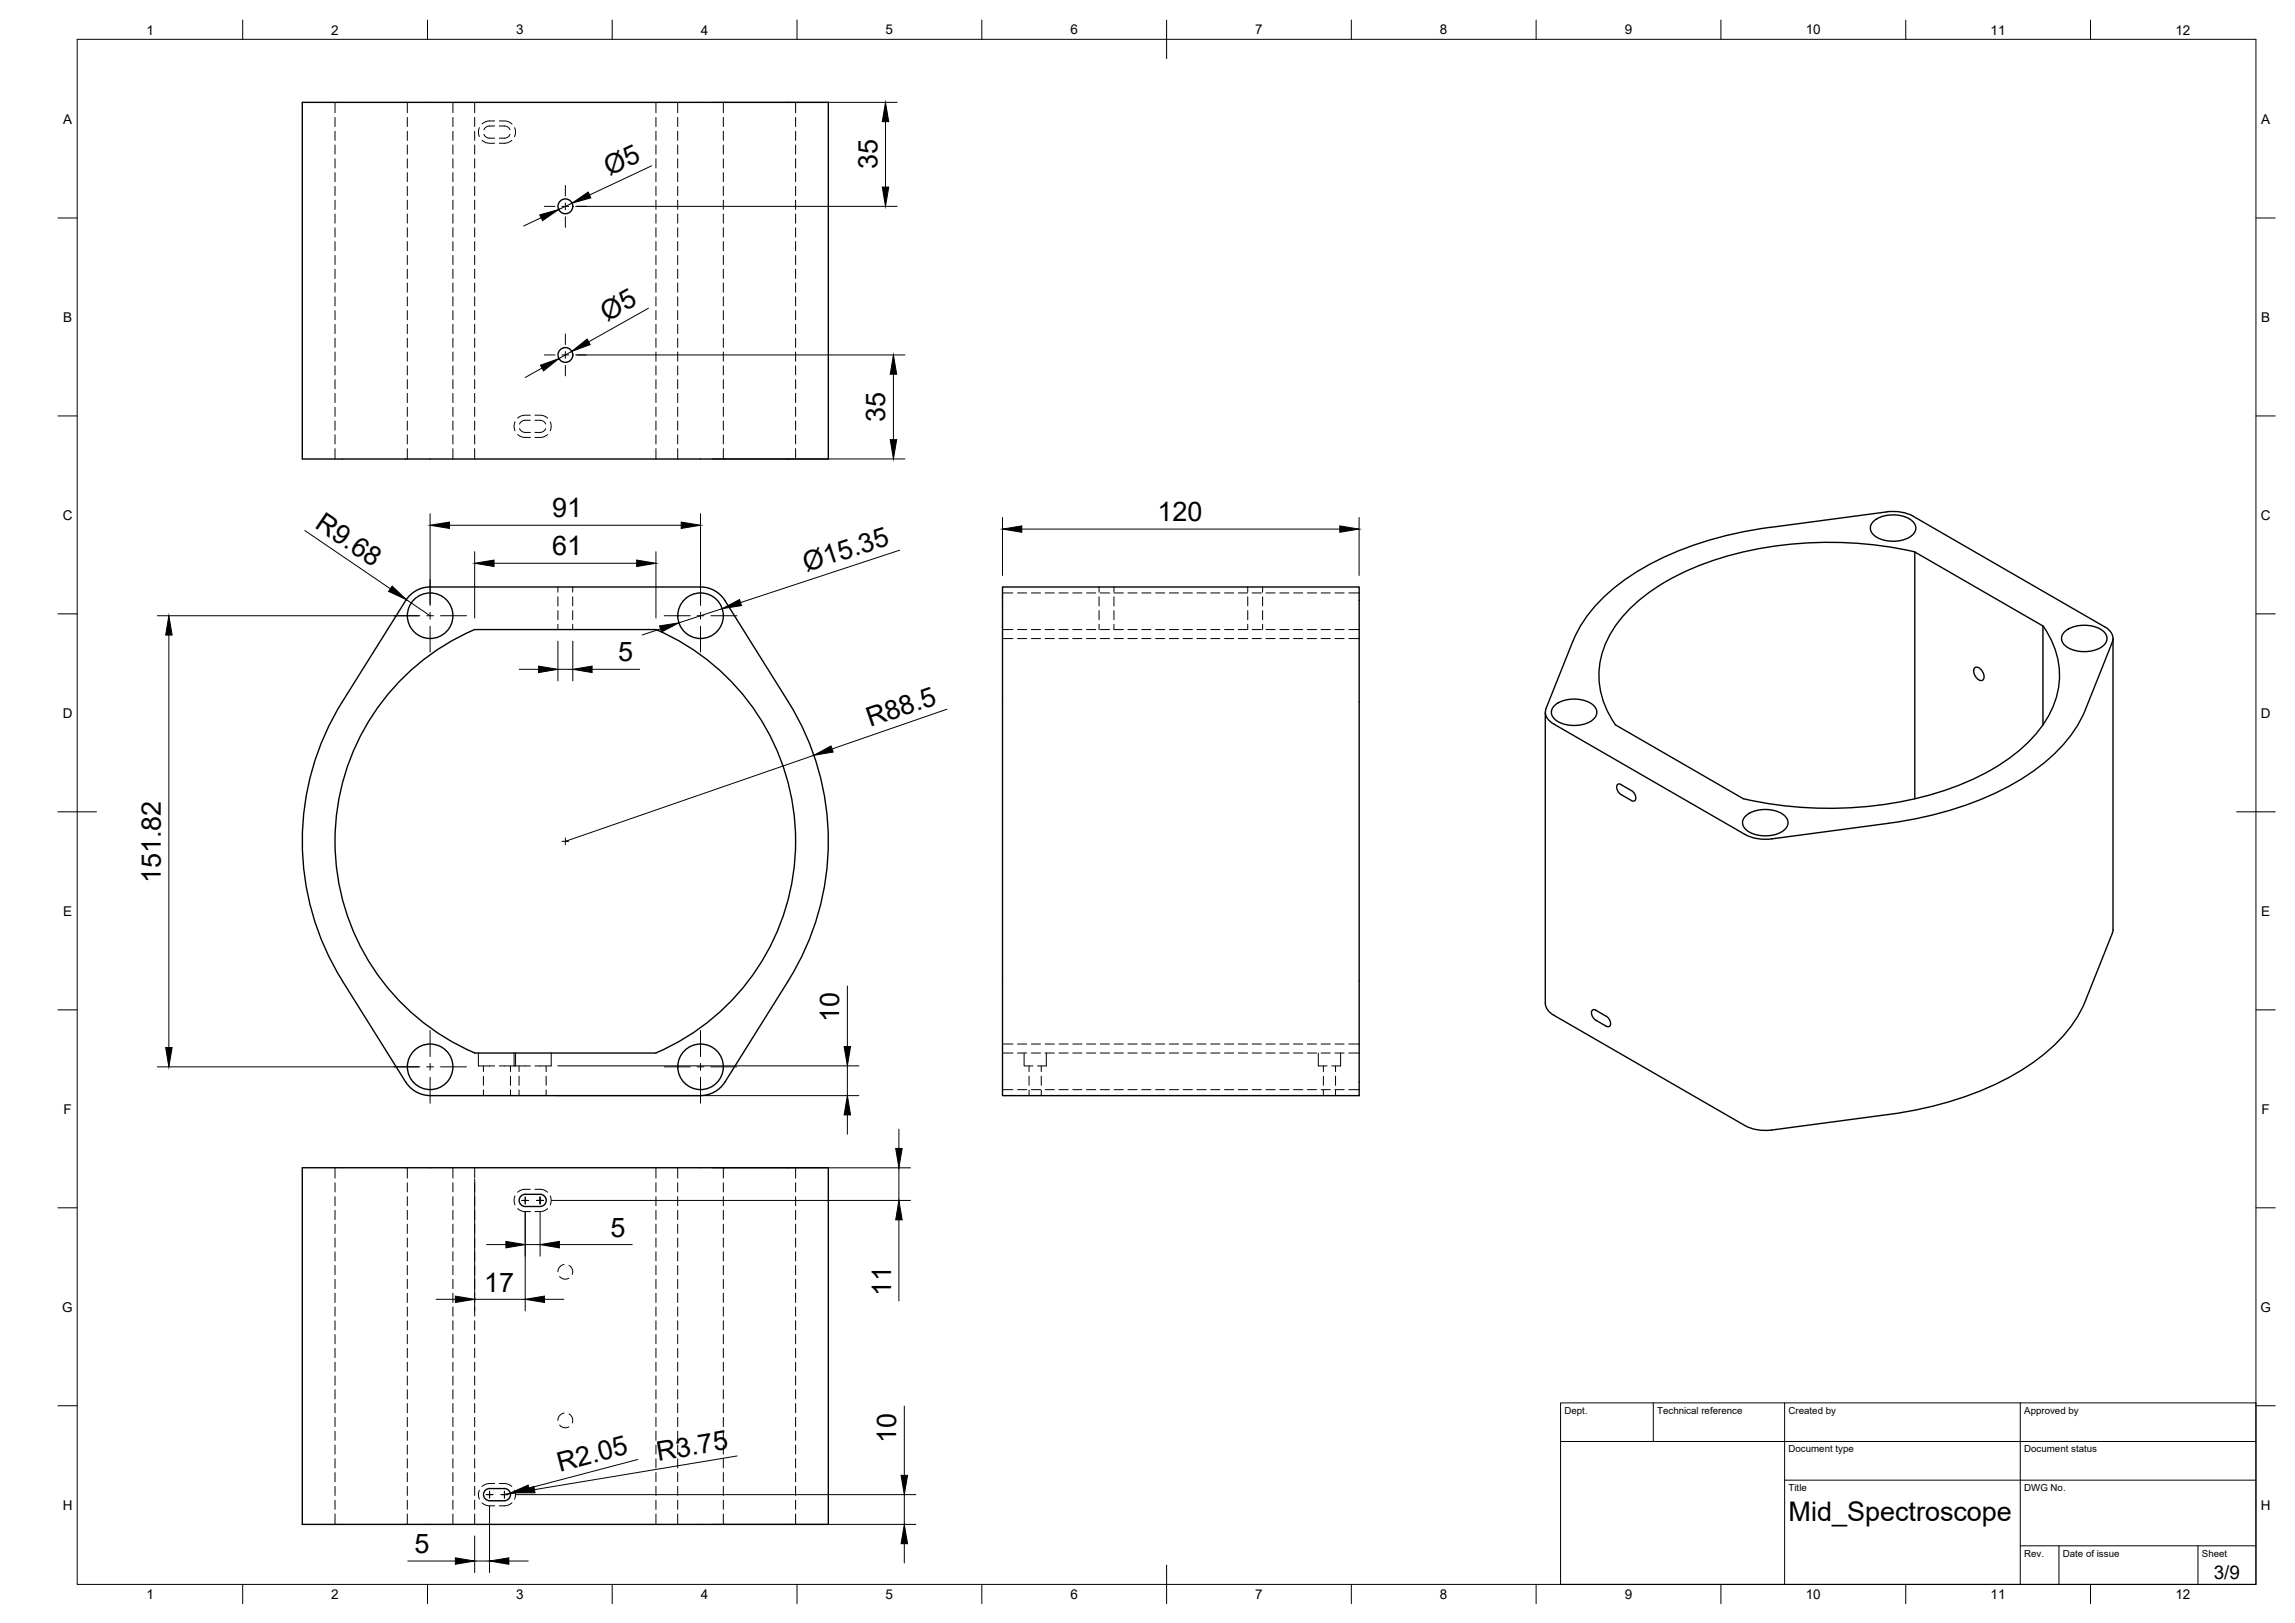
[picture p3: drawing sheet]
<svg xmlns="http://www.w3.org/2000/svg" width="594mm" height="420mm" viewBox="0 0 594 420" stroke-linecap="round" stroke-linejoin="round" font-family="sans-serif">
<defs><g id="words">
<g font-size="7">
<text x="157.7" y="45.6" transform="rotate(-25 157.7 45.6)">Ø5</text>
<text x="227.1" y="43.9" transform="rotate(-90 227.1 43.9)">35</text>
<text x="157.2" y="83.3" transform="rotate(-29 157.2 83.3)">Ø5</text>
<text x="229.2" y="109.2" transform="rotate(-90 229.2 109.2)">35</text>
<text x="81.3" y="136.4" transform="rotate(34 81.3 136.4)">R9.68</text>
<text x="143" y="133.9">91</text>
<text x="299.6" y="134.9">120</text>
<text x="143" y="143.7">61</text>
<text x="208.8" y="148" transform="rotate(-18 208.8 148)">Ø15.35</text>
<text x="160" y="171.2">5</text>
<text x="225.2" y="188.3" transform="rotate(-19 225.2 188.3)">R88.5</text>
<text x="41.6" y="228.7" transform="rotate(-90 41.6 228.7)">151.82</text>
<text x="217.3" y="264.7" transform="rotate(-90 217.3 264.7)">10</text>
<text x="158.1" y="320.1">5</text>
<text x="125.3" y="334.4">17</text>
<text x="230.7" y="335.6" transform="rotate(-90 230.7 335.6)">11</text>
<text x="232" y="373.4" transform="rotate(-90 232 373.4)">10</text>
<text x="144.9" y="381" transform="rotate(-15 144.9 381)">R2.05</text>
<text x="170.4" y="378.2" transform="rotate(-9 170.4 378.2)">R3.75</text>
<text x="463" y="393.7">Mid_Spectroscope</text>
<text x="107.3" y="402">5</text>
</g>
<text font-size="4.9" x="573.1" y="408.8">3/9</text>
<g font-size="3.5">
<text x="37.9" y="8.9">1</text>
<text x="85.8" y="8.9">2</text>
<text x="133.6" y="8.9">3</text>
<text x="181.4" y="8.9">4</text>
<text x="229.3" y="8.9">5</text>
<text x="277.1" y="8.9">6</text>
<text x="324.9" y="8.9">7</text>
<text x="372.7" y="8.9">8</text>
<text x="420.6" y="8.9">9</text>
<text x="467.4" y="8.9">10</text>
<text x="515.3" y="8.9">11</text>
<text x="563.1" y="8.9">12</text>
<text x="16.3" y="32">A</text>
<text x="585.3" y="32">A</text>
<text x="16.3" y="83.3">B</text>
<text x="585.3" y="83.3">B</text>
<text x="16.2" y="134.6">C</text>
<text x="585.2" y="134.6">C</text>
<text x="16.2" y="185.8">D</text>
<text x="585.2" y="185.8">D</text>
<text x="16.3" y="237">E</text>
<text x="585.3" y="237">E</text>
<text x="16.4" y="288.3">F</text>
<text x="585.4" y="288.3">F</text>
<text x="16.1" y="339.6">G</text>
<text x="585.1" y="339.6">G</text>
<text x="16.2" y="390.8">H</text>
<text x="585.2" y="390.8">H</text>
<text x="37.9" y="413.9">1</text>
<text x="85.8" y="413.9">2</text>
<text x="133.6" y="413.9">3</text>
<text x="181.4" y="413.9">4</text>
<text x="229.3" y="413.9">5</text>
<text x="277.1" y="413.9">6</text>
<text x="324.9" y="413.9">7</text>
<text x="372.7" y="413.9">8</text>
<text x="420.6" y="413.9">9</text>
<text x="467.4" y="413.9">10</text>
<text x="515.3" y="413.9">11</text>
<text x="563.1" y="413.9">12</text>
</g>
<g font-size="2.5">
<text x="405" y="366">Dept.</text>
<text x="429" y="366">Technical reference</text>
<text x="463" y="366">Created by</text>
<text x="524" y="366">Approved by</text>
<text x="463" y="376">Document type</text>
<text x="524" y="376">Document status</text>
<text x="463" y="386">Title</text>
<text x="524" y="386">DWG No.</text>
<text x="524" y="403">Rev.</text>
<text x="534" y="403">Date of issue</text>
<text x="570" y="403">Sheet</text>
</g>
</g></defs>
<!-- layer: Visible -->
<g fill="none" stroke="#000" stroke-width=".36">
<path d="M78.3 26.5h136.1v92.3h-136.1zM458.2 136.5a85.5 85.5 0 0 0-37.1 13.2 37.5 37.5 0 0 0-13.9 16.3M485.2 134.8a8.7 8.7 0 0 1 9.7 0 2.47 2.47 0 0 1 1 2.4 2.47 2.47 0 0 1-1.7 1.9 8.5 8.5 0 0 1-9.5-1 2.28 2.28 0 0 1 .5-3.3zM488.4 132.5l-30.2 4M488.4 132.5a11.5 11.5 0 0 1 6.9 1.2M495.3 133.7l49.5 28.5a3.4 3.4 0 0 1 2 4.1l-6.9 17.4a38.5 38.5 0 0 1-16.1 17.6 87.1 87.1 0 0 1-35 11.8l-30.2 4.1a11.5 11.5 0 0 1-6.9-1.2l-49.5-28.6a3.4 3.4 0 0 1-2-4l6.9-17.4M111.3 152h70a7.4 7.4 0 0 1 6.4 3.5l16.4 26.2M111.3 152a7.4 7.4 0 0 0-6.3 3.5l-16.4 26.2M259.5 152h92.3v131.6h-92.3zM495.7 142.9a97.4 97.4 0 0 0-57.6 4.2 45.5 45.5 0 0 0-20.4 15.6 21.2 21.2 0 0 0 .5 24.9M122.9 163h46.9M169.8 163a59.6 59.6 0 0 1 36.2 54.8 59.6 59.6 0 0 1-36.2 54.8h-46.9a59.6 59.6 0 0 1-36.2-54.8 59.6 59.6 0 0 1 36.2-54.8"/>
<path d="M511.2 172.9a1.71 1.71 0 0 1 2.2 1.4 1.04 1.04 0 0 1 .1 1.4 1.04 1.04 0 0 1-1.3 .3 2.49 2.49 0 0 1-1-3.1zM528.9 162a21.4 21.4 0 0 1-.8 26.6 48.1 48.1 0 0 1-21.5 14.9 98.2 98.2 0 0 1-55.3 3.3M534.7 163.3a8.7 8.7 0 0 1 9.7 0 2.47 2.47 0 0 1 1 2.4 2.47 2.47 0 0 1-1.7 2 8.5 8.5 0 0 1-9.5-1 2.28 2.28 0 0 1 .5-3.4zM547 165.3l-.1 75.7-7 18.1a38.5 38.5 0 0 1-16.1 17.6 87.1 87.1 0 0 1-35 11.8M88.6 181.7a68.1 68.1 0 0 0 0 72.2l16.4 26.2a7.4 7.4 0 0 0 6.3 3.5M204.1 181.7a68.1 68.1 0 0 1 0 72.2l-16.5 26.2a7.5 7.5 0 0 1-6.3 3.5h-70M400 184.4v75.4l.2 .9 .6 .9 1.4 1.2 49.5 28.6a11.3 11.3 0 0 0 6.9 1.1M402.6 182.4a8.7 8.7 0 0 1 9.7 0 2.47 2.47 0 0 1 1 2.4 2.47 2.47 0 0 1-1.7 2 8.5 8.5 0 0 1-9.5-1 2.28 2.28 0 0 1 .5-3.4zM418.1 187.6l33.2 19.2M528.8 187.6v-25.5l-33.1-19.2v63.9M419.6 203.1l2.7 1.6 .9 1a.96 .96 0 0 1 .3 1 .96 .96 0 0 1-.8 .7l-.4-.1M419.6 203.1a.69 .69 0 0 0-.8-.1 .69 .69 0 0 0-.3 .7l.2 .9 .5 .8 3.1 1.8"/>
<path d="M452.1 211a8.7 8.7 0 0 1 9.7 0 2.47 2.47 0 0 1 1 2.4 2.47 2.47 0 0 1-1.7 2 8.5 8.5 0 0 1-9.5-1 2.28 2.28 0 0 1 .5-3.4zM415.8 263.1l.9 1a.96 .96 0 0 1 .3 1 .96 .96 0 0 1-.9 .7l-3-1.7-.9-1.1a.96 .96 0 0 1-.3-1 .96 .96 0 0 1 .8-.6l3.1 1.7M488.8 288.5l-30.2 4M78.3 302.3h136.1v92.3h-136.1zM139.8 309.2h-3.8a1.58 1.58 0 0 0-1.6 1.6 1.58 1.58 0 0 0 1.6 1.5h3.8M139.8 309.2a1.58 1.58 0 0 1 1.6 1.6 1.58 1.58 0 0 1-1.6 1.5M126.7 385.4h3.9M126.7 388.5h3.9M126.7 385.3a1.58 1.58 0 0 0-1.5 1.6 1.58 1.58 0 0 0 1.5 1.6M130.6 385.3a1.58 1.58 0 0 1 1.5 1.6 1.58 1.58 0 0 1-1.5 1.6"/>
<circle cx="146.4" cy="53.4" r="1.92"/>
<circle cx="146.4" cy="91.9" r="1.92"/>
<circle cx="111.3" cy="159.4" r="5.9"/>
<circle cx="181.3" cy="159.4" r="5.9"/>
<circle cx="111.3" cy="276.2" r="5.9"/>
<circle cx="181.3" cy="276.2" r="5.9"/>
</g>
<!-- layer: Hidden -->
<g fill="none" stroke="#000" stroke-width=".26">
<path d="M86.7 26.5v2.7M86.7 30.4v2.4M86.7 34v2.3M86.7 37.5v2.4M105.4 26.5v2.7M105.4 30.4v2.4M105.4 34v2.3M105.4 37.5v2.4M117.2 26.5v2.7M117.2 30.4v2.4M117.2 34v2.3M117.2 37.5v2.4"/>
<path d="M122.9 26.5v2.7M122.9 30.4v2.4M122.9 34v2.3M122.9 37.5v2.4M124.1 33l-.3 1 .3 1.3M124.8 36.3l.5 .4a4.3 4.3 0 0 0 2.7 .4M125.3 34.8l.6 .7a2.99 2.99 0 0 0 2.1 .3M128 32.6a2.99 2.99 0 0 0-2.1 .3l-.6 .7M128 31.3a3.8 3.8 0 0 0-3.2 .8M129.2 32.6a3.1 3.1 0 0 1 2.2 .3l.6 .7M129.2 31.3a3.7 3.7 0 0 1 3.3 .8M132 34.8l-.6 .7a3.1 3.1 0 0 1-2.2 .3"/>
<path d="M132.5 36.3l-.6 .4a4.3 4.3 0 0 1-2.7 .4M133.2 33l.2 1-.2 1.4M169.8 26.5v2.7M169.8 30.4v2.4M169.8 34v2.3M169.8 37.5v2.4M175.4 26.5v2.7M175.4 30.4v2.4M175.4 34v2.3M175.4 37.5v2.4M187.2 26.5v2.7M187.2 30.4v2.4"/>
<path d="M187.2 34v2.3M187.2 37.5v2.4M206 26.5v2.7M206 30.4v2.4M206 34v2.3M206 37.5v2.4M86.7 41.1v2.4M86.7 44.7v2.4M86.7 48.3v2.3M86.7 51.8v2.4M86.7 55.4v2.4M86.7 59v2.4"/>
<path d="M105.4 41.1v2.4M105.4 44.7v2.4M105.4 48.3v2.3M105.4 51.8v2.4M105.4 55.4v2.4M105.4 59v2.4M117.2 41.1v2.4M117.2 44.7v2.4M117.2 48.3v2.3M117.2 51.8v2.4M117.2 55.4v2.4M117.2 59v2.4"/>
<path d="M122.9 41.1v2.4M122.9 44.7v2.4M122.9 48.3v2.3M122.9 51.8v2.4M122.9 55.4v2.4M122.9 59v2.4M169.8 41.1v2.4M169.8 44.7v2.4M169.8 48.3v2.3M169.8 51.8v2.4M169.8 55.4v2.4M169.8 59v2.4"/>
<path d="M175.4 41.1v2.4M175.4 44.7v2.4M175.4 48.3v2.3M175.4 51.8v2.4M175.4 55.4v2.4M175.4 59v2.4M187.2 41.1v2.4M187.2 44.7v2.4M187.2 48.3v2.3M187.2 51.8v2.4M187.2 55.4v2.4M187.2 59v2.4"/>
<path d="M206 41.1v2.4M206 44.7v2.4M206 48.3v2.3M206 51.8v2.4M206 55.4v2.4M206 59v2.4M86.7 62.5v2.4M86.7 66.1v2.4M86.7 69.7v2.4M86.7 73.3v2.3M86.7 76.8v2.4M105.4 62.5v2.4"/>
<path d="M105.4 66.1v2.4M105.4 69.7v2.4M105.4 73.3v2.3M105.4 76.8v2.4M117.2 62.5v2.4M117.2 66.1v2.4M117.2 69.7v2.4M117.2 73.3v2.3M117.2 76.8v2.4M122.9 62.5v2.4M122.9 66.1v2.4M122.9 69.7v2.4"/>
<path d="M122.9 73.3v2.3M122.9 76.8v2.4M169.8 62.5v2.4M169.8 66.1v2.4M169.8 69.7v2.4M169.8 73.3v2.3M169.8 76.8v2.4M175.4 62.5v2.4M175.4 66.1v2.4M175.4 69.7v2.4M175.4 73.3v2.3M175.4 76.8v2.4"/>
<path d="M187.2 62.5v2.4M187.2 66.1v2.4M187.2 69.7v2.4M187.2 73.3v2.3M187.2 76.8v2.4M206 62.5v2.4M206 66.1v2.4M206 69.7v2.4M206 73.3v2.3M206 76.8v2.4M86.7 80.4v2.4M86.7 84v2.4"/>
<path d="M86.7 87.5v2.4M86.7 91.1v2.4M86.7 94.7v2.4M86.7 98.3v2.3M105.4 80.4v2.4M105.4 84v2.4M105.4 87.5v2.4M105.4 91.1v2.4M105.4 94.7v2.4M105.4 98.3v2.3M117.2 80.4v2.4M117.2 84v2.4"/>
<path d="M117.2 87.5v2.4M117.2 91.1v2.4M117.2 94.7v2.4M117.2 98.3v2.3M122.9 80.4v2.4M122.9 84v2.4M122.9 87.5v2.4M122.9 91.1v2.4M122.9 94.7v2.4M122.9 98.3v2.3M169.8 80.4v2.4M169.8 84v2.4"/>
<path d="M169.8 87.5v2.4M169.8 91.1v2.4M169.8 94.7v2.4M169.8 98.3v2.3M175.4 80.4v2.4M175.4 84v2.4M175.4 87.5v2.4M175.4 91.1v2.4M175.4 94.7v2.4M175.4 98.3v2.3M187.2 80.4v2.4M187.2 84v2.4"/>
<path d="M187.2 87.5v2.4M187.2 91.1v2.4M187.2 94.7v2.4M187.2 98.3v2.3M206 80.4v2.4M206 84v2.4M206 87.5v2.4M206 91.1v2.4M206 94.7v2.4M206 98.3v2.3M86.7 101.8v2.4M86.7 105.4v2.4"/>
<path d="M86.7 109v2.4M86.7 112.6v2.3M86.7 116.1v2.7M105.4 101.8v2.4M105.4 105.4v2.4M105.4 109v2.4M105.4 112.6v2.3M105.4 116.1v2.7M117.2 101.8v2.4M117.2 105.4v2.4M117.2 109v2.4M117.2 112.6v2.3"/>
<path d="M117.2 116.1v2.7M122.9 101.8v2.4M122.9 105.4v2.4M122.9 109v2.4M122.9 112.6v2.3M122.9 116.1v2.7M133.3 109.2l-.2 .9 .2 1.4M134 112.5l.6 .4a4.2 4.2 0 0 0 2.7 .3M134.5 110.9l.6 .8a3.1 3.1 0 0 0 2.2 .3M137.3 108.8a3 3 0 0 0-2.2 .2l-.6 .8M137.3 107.5a3.7 3.7 0 0 0-3.3 .7M138.5 108.8a3.1 3.1 0 0 1 2.1 .2l.7 .8"/>
<path d="M138.5 107.5a3.7 3.7 0 0 1 3.3 .7M141.2 111l-.3 .5-.5 .3-1.9 .2M141.7 112.5l-.5 .4a4.2 4.2 0 0 1-2.7 .3M142.4 109.2l.3 .9-.3 1.4M169.8 101.8v2.4M169.8 105.4v2.4M169.8 109v2.4M169.8 112.6v2.3M169.8 116.1v2.7M175.4 101.8v2.4M175.4 105.4v2.4M175.4 109v2.4"/>
<path d="M175.4 112.6v2.3M175.4 116.1v2.7M187.2 101.8v2.4M187.2 105.4v2.4M187.2 109v2.4M187.2 112.6v2.3M187.2 116.1v2.7M206 101.8v2.4M206 105.4v2.4M206 109v2.4M206 112.6v2.3M206 116.1v2.7"/>
<path d="M144.4 152v1.3M144.4 154.5v2.4M144.4 158.1v2.3M148.3 152v1.3M148.3 154.5v2.4M148.3 158.1v2.3M259.5 153.5h2.7M263.4 153.5h2.4M267 153.5h2.3M270.5 153.5h2.4M274.1 153.5h2.4M277.7 153.5h2.4"/>
<path d="M281.3 153.5h2.3M284.5 152v1.3M284.5 154.5v2.4M284.5 158.1v2.3M284.8 153.5h2.4M288.4 152v1.3M288.4 154.5v2.4M288.4 158.1v2.3M288.4 153.5h2.4M292 153.5h2.4M295.6 153.5h2.3M299.1 153.5h2.4"/>
<path d="M302.7 153.5h2.4M306.3 153.5h2.4M309.8 153.5h2.4M313.4 153.5h2.4M317 153.5h2.4M320.5 153.5h2.4M323 152v1.3M323 154.5v2.4M323 158.1v2.3M324.1 153.5h2.4M326.8 152v1.3M326.8 154.5v2.4"/>
<path d="M326.8 158.1v2.3M327.7 153.5h2.4M331.3 153.5h2.4M334.8 153.5h2.4M338.4 153.5h2.4M342 153.5h2.4M345.6 153.5h2.3M349.1 153.5h2.7M144.4 161.6v1.4M148.3 161.6v1.4M259.5 163h2.7M259.5 165.3h2.7"/>
<path d="M263.4 163h2.4M263.4 165.3h2.4M267 163h2.3M267 165.3h2.3M270.5 163h2.4M270.5 165.3h2.4M274.1 163h2.4M274.1 165.3h2.4M277.7 163h2.4M277.7 165.3h2.4M281.3 163h2.3M281.3 165.3h2.3"/>
<path d="M284.5 161.6v1.4M284.8 163h2.4M284.8 165.3h2.4M288.4 161.6v1.4h2.4M288.4 165.3h2.4M292 163h2.4M292 165.3h2.4M295.6 163h2.3M295.6 165.3h2.3M299.1 163h2.4M299.1 165.3h2.4M302.7 163h2.4"/>
<path d="M302.7 165.3h2.4M306.3 163h2.4M306.3 165.3h2.4M309.8 163h2.4M309.8 165.3h2.4M313.4 163h2.4M313.4 165.3h2.4M317 163h2.4M317 165.3h2.4M320.5 163h2.4M320.5 165.3h2.4M323 161.6v1.4"/>
<path d="M324.1 163h2.4M324.1 165.3h2.4M326.8 161.6v1.4M327.7 163h2.4M327.7 165.3h2.4M331.3 163h2.4M331.3 165.3h2.4M334.8 163h2.4M334.8 165.3h2.4M338.4 163h2.4M338.4 165.3h2.4M342 163h2.4"/>
<path d="M342 165.3h2.4M345.6 163h2.3M345.6 165.3h2.3M349.1 163h2.7M349.1 165.3h2.7M123.8 272.6v3.3h4.2M125.1 275.9v1.5M125.1 278.6v2.4M129.2 275.9h3.9M132.1 275.9v1.5M132.1 278.6v2.4M133.1 275.9h4.2"/>
<path d="M133.1 272.6v3.3M133.5 272.6v3.3M134.4 275.9v1.5M134.4 278.6v2.4M141.4 275.9v1.5M141.4 278.6v2.4M142.7 272.6v3.3h-4.2M259.5 272.6h2.7M259.5 270.3h2.7M263.4 272.6h2.4M263.4 270.3h2.4M265.1 272.6v3.3h2.3"/>
<path d="M266.4 275.9v1.5M266.4 278.6v2.4M267 272.6h2.3M267 270.3h2.3M269.5 275.9v1.5M269.5 278.6v2.4M270.5 272.6h2.4M270.5 270.3h2.4M270.8 272.6v3.3h-2.2M274.1 272.6h2.4M274.1 270.3h2.4M277.7 272.6h2.4"/>
<path d="M277.7 270.3h2.4M281.3 272.6h2.3M281.3 270.3h2.3M284.8 272.6h2.4M284.8 270.3h2.4M288.4 272.6h2.4M288.4 270.3h2.4M292 272.6h2.4M292 270.3h2.4M295.6 272.6h2.3M295.6 270.3h2.3M299.1 272.6h2.4"/>
<path d="M299.1 270.3h2.4M302.7 272.6h2.4M302.7 270.3h2.4M306.3 272.6h2.4M306.3 270.3h2.4M309.8 272.6h2.4M309.8 270.3h2.4M313.4 272.6h2.4M313.4 270.3h2.4M317 272.6h2.4M317 270.3h2.4M320.5 272.6h2.4"/>
<path d="M320.5 270.3h2.4M324.1 272.6h2.4M324.1 270.3h2.4M327.7 272.6h2.4M327.7 270.3h2.4M331.3 272.6h2.4M331.3 270.3h2.4M334.8 272.6h2.4M334.8 270.3h2.4M338.4 272.6h2.4M338.4 270.3h2.4M341.2 272.6v3.3h2.3"/>
<path d="M342 272.6h2.4M342 270.3h2.4M342.6 275.9v1.5M342.6 278.6v2.4M345.6 272.6h2.3M345.6 270.3h2.3M345.7 275.9v1.5M345.7 278.6v2.4M347 272.6v3.3h-2.3M349.1 272.6h2.7M349.1 270.3h2.7M125.1 282.2v1.4"/>
<path d="M132.1 282.2v1.4M134.4 282.2v1.4M141.4 282.2v1.4M259.5 282.1h2.7M263.4 282.1h2.4M266.4 282.2v1.4M267 282.1h2.3M269.5 282.2v1.4M270.5 282.1h2.4M274.1 282.1h2.4M277.7 282.1h2.4M281.3 282.1h2.3"/>
<path d="M284.8 282.1h2.4M288.4 282.1h2.4M292 282.1h2.4M295.6 282.1h2.3M299.1 282.1h2.4M302.7 282.1h2.4M306.3 282.1h2.4M309.8 282.1h2.4M313.4 282.1h2.4M317 282.1h2.4M320.5 282.1h2.4M324.1 282.1h2.4"/>
<path d="M327.7 282.1h2.4M331.3 282.1h2.4M334.8 282.1h2.4M338.4 282.1h2.4M342 282.1h2.4M342.6 282.2v1.4M345.6 282.1h2.3M345.7 282.2v1.4M349.1 282.1h2.7M86.7 302.3v2.7M86.7 306.2v2.4M86.7 309.8v2.3"/>
<path d="M86.7 313.3v2.4M86.7 316.9v2.4M105.4 302.3v2.7M105.4 306.2v2.4M105.4 309.8v2.3M105.4 313.3v2.4M105.4 316.9v2.4M117.2 302.3v2.7M117.2 306.2v2.4M117.2 309.8v2.3M117.2 313.3v2.4M117.2 316.9v2.4"/>
<path d="M122.9 302.3v2.7M122.9 306.2v2.4M122.9 309.8v2.3M122.9 313.3v2.4M122.9 316.9v2.4M133.3 309.6l-.2 .9 .2 1.4M134 312.9l.6 .4a4.6 4.6 0 0 0 2.7 .3M137.3 307.9a3.7 3.7 0 0 0-3.3 .8M138.5 307.9a3.6 3.6 0 0 1 3.2 .8M141.8 312.9l-.6 .4a4.6 4.6 0 0 1-2.7 .3M142.4 309.6l.3 .9-.3 1.4M169.8 302.3v2.7"/>
<path d="M169.8 306.2v2.4M169.8 309.8v2.3M169.8 313.3v2.4M169.8 316.9v2.4M175.4 302.3v2.7M175.4 306.2v2.4M175.4 309.8v2.3M175.4 313.3v2.4M175.4 316.9v2.4M187.2 302.3v2.7M187.2 306.2v2.4M187.2 309.8v2.3"/>
<path d="M187.2 313.3v2.4M187.2 316.9v2.4M206 302.3v2.7M206 306.2v2.4M206 309.8v2.3M206 313.3v2.4M206 316.9v2.4M86.7 320.5v2.4M86.7 324.1v2.3M86.7 327.6v2.4M86.7 331.2v2.4M86.7 334.8v2.4"/>
<path d="M86.7 338.3v2.4M105.4 320.5v2.4M105.4 324.1v2.3M105.4 327.6v2.4M105.4 331.2v2.4M105.4 334.8v2.4M105.4 338.3v2.4M117.2 320.5v2.4M117.2 324.1v2.3M117.2 327.6v2.4M117.2 331.2v2.4M117.2 334.8v2.4"/>
<path d="M117.2 338.3v2.4M122.9 320.5v2.4M122.9 324.1v2.3M122.9 327.6v2.4M122.9 331.2v2.4M122.9 334.8v2.4M122.9 338.3v2.4M144.9 330.5a1.85 1.85 0 0 0 2.4 .4M146 327.3a1.93 1.93 0 0 0-1.6 1.9M147.3 327.6a1.87 1.87 0 0 1 .8 2.3M169.8 320.5v2.4M169.8 324.1v2.3"/>
<path d="M169.8 327.6v2.4M169.8 331.2v2.4M169.8 334.8v2.4M169.8 338.3v2.4M175.4 320.5v2.4M175.4 324.1v2.3M175.4 327.6v2.4M175.4 331.2v2.4M175.4 334.8v2.4M175.4 338.3v2.4M187.2 320.5v2.4M187.2 324.1v2.3"/>
<path d="M187.2 327.6v2.4M187.2 331.2v2.4M187.2 334.8v2.4M187.2 338.3v2.4M206 320.5v2.4M206 324.1v2.3M206 327.6v2.4M206 331.2v2.4M206 334.8v2.4M206 338.3v2.4M86.7 341.9v2.4M86.7 345.5v2.4"/>
<path d="M86.7 349.1v2.4M86.7 352.6v2.4M86.7 356.2v2.4M86.7 359.8v2.4M105.4 341.9v2.4M105.4 345.5v2.4M105.4 349.1v2.4M105.4 352.6v2.4M105.4 356.2v2.4M105.4 359.8v2.4M117.2 341.9v2.4M117.2 345.5v2.4"/>
<path d="M117.2 349.1v2.4M117.2 352.6v2.4M117.2 356.2v2.4M117.2 359.8v2.4M122.9 341.9v2.4M122.9 345.5v2.4M122.9 349.1v2.4M122.9 352.6v2.4M122.9 356.2v2.4M122.9 359.8v2.4M169.8 341.9v2.4M169.8 345.5v2.4"/>
<path d="M169.8 349.1v2.4M169.8 352.6v2.4M169.8 356.2v2.4M169.8 359.8v2.4M175.4 341.9v2.4M175.4 345.5v2.4M175.4 349.1v2.4M175.4 352.6v2.4M175.4 356.2v2.4M175.4 359.8v2.4M187.2 341.9v2.4M187.2 345.5v2.4"/>
<path d="M187.2 349.1v2.4M187.2 352.6v2.4M187.2 356.2v2.4M187.2 359.8v2.4M206 341.9v2.4M206 345.5v2.4M206 349.1v2.4M206 352.6v2.4M206 356.2v2.4M206 359.8v2.4M86.7 363.3v2.4M86.7 366.9v2.4"/>
<path d="M86.7 370.5v2.4M86.7 374.1v2.3M86.7 377.6v2.4M105.4 363.3v2.4M105.4 366.9v2.4M105.4 370.5v2.4M105.4 374.1v2.3M105.4 377.6v2.4M117.2 363.3v2.4M117.2 366.9v2.4M117.2 370.5v2.4M117.2 374.1v2.3"/>
<path d="M117.2 377.6v2.4M122.9 363.3v2.4M122.9 366.9v2.4M122.9 370.5v2.4M122.9 374.1v2.3M122.9 377.6v2.4M144.9 368.9a1.89 1.89 0 0 0 2.4 .5M146 365.8a1.88 1.88 0 0 0-1.6 1.9M147.3 366a1.87 1.87 0 0 1 .8 2.4M169.8 363.3v2.4M169.8 366.9v2.4M169.8 370.5v2.4"/>
<path d="M169.8 374.1v2.3M169.8 377.6v2.4M175.4 363.3v2.4M175.4 366.9v2.4M175.4 370.5v2.4M175.4 374.1v2.3M175.4 377.6v2.4M187.2 363.3v2.4M187.2 366.9v2.4M187.2 370.5v2.4M187.2 374.1v2.3M187.2 377.6v2.4"/>
<path d="M206 363.3v2.4M206 366.9v2.4M206 370.5v2.4M206 374.1v2.3M206 377.6v2.4M86.7 381.2v2.4M86.7 384.8v2.4M86.7 388.4v2.3M86.7 391.9v2.7M105.4 381.2v2.4M105.4 384.8v2.4M105.4 388.4v2.3"/>
<path d="M105.4 391.9v2.7M117.2 381.2v2.4M117.2 384.8v2.4M117.2 388.4v2.3M117.2 391.9v2.7M122.9 381.2v2.4M122.9 384.8v2.4M122.9 388.4v2.3M122.9 391.9v2.7M124.1 385.8l-.3 .9 .3 1.4M124.8 389.1l.5 .4a4.3 4.3 0 0 0 2.7 .3M128 384a3.6 3.6 0 0 0-3.2 .8"/>
<path d="M129.2 384a3.8 3.8 0 0 1 3.3 .8M132.5 389l-.6 .5a4.3 4.3 0 0 1-2.7 .3M133.2 385.8l.2 .9-.2 1.4M169.8 381.2v2.4M169.8 384.8v2.4M169.8 388.4v2.3M169.8 391.9v2.7M175.4 381.2v2.4M175.4 384.8v2.4M175.4 388.4v2.3M175.4 391.9v2.7M187.2 381.2v2.4"/>
<path d="M187.2 384.8v2.4M187.2 388.4v2.3M187.2 391.9v2.7M206 381.2v2.4M206 384.8v2.4M206 388.4v2.3M206 391.9v2.7"/>
</g>
<!-- layer: BORDER -->
<g fill="none" stroke="#000" stroke-width=".26">
<path d="M20 10.2h564v400h-564zM62.8 5.2v5M110.7 5.2v5M158.5 5.2v5M206.3 5.2v5M254.1 5.2v5M302 5.2v10M349.8 5.2v5M397.6 5.2v5M445.5 5.2v5M493.3 5.2v5M541.1 5.2v5"/>
<path d="M15 56.4h5M584 56.4h5M15 107.7h5M584 107.7h5M15 158.9h5M584 158.9h5M15 210.2h10M579 210.2h10M15 261.4h5M584 261.4h5M15 312.7h5M584 312.7h5"/>
<path d="M15 363.9h5M584 363.9h5M62.8 410.2v5M110.7 410.2v5M158.5 410.2v5M206.3 410.2v5M254.1 410.2v5M302 405.2v10M349.8 410.2v5M397.6 410.2v5M445.5 410.2v5M493.3 410.2v5"/>
<path d="M541.1 410.2v5"/>
</g>
<!-- layer: TITLEBLOCK -->
<path d="M404 363.2h180v47h-180zM404 373.2h180M428 363.2v10M462 363.2v47M523 363.2v47M462 383.2h122M523 400.2h61M533 400.2v10M569 400.2v10" fill="none" stroke="#000" stroke-width=".26"/>
<!-- layer: Smart Centers -->
<g fill="none" stroke="#000" stroke-width=".26">
<path d="M140.9 53.4h2.8M145.5 53.4h1.7M146.3 48v2.8M146.3 52.5v1.8M146.3 56.1v2.7M149 53.4h2.8M140.9 91.9h2.8M145.5 91.9h1.7M146.3 86.5v2.7M146.3 91v1.8M146.3 94.6v2.7M149 91.9h2.8"/>
<path d="M101.9 159.4h6.8M110.4 159.4h1.8M111.3 150v6.7M111.3 158.5v1.8M114 159.4h6.8M171.9 159.4h6.8M180.4 159.4h1.8M181.3 150v6.7M181.3 158.5v1.8M184 159.4h6.8M111.3 162.1v6.7M181.3 162.1v6.7"/>
<path d="M145.5 217.8h1.7M146.3 216.9v1.8M101.9 276.2h6.8M110.4 276.2h1.8M111.3 266.8v6.7M111.3 275.3v1.8M111.3 278.9v6.7M114 276.2h6.8M171.9 276.2h6.8M180.4 276.2h1.8M181.3 266.8v6.7M181.3 275.3v1.8"/>
<path d="M181.3 278.9v6.7M184 276.2h6.8M135.1 310.8h1.7M136 309.9v1.8M138.9 310.8h1.8M139.8 309.9v1.8M125.8 386.9h1.8M126.7 386v1.8M129.7 386.9h1.8M130.6 386v1.8"/>
</g>
<!-- layer: FD_Dimensions -->
<g fill="none" stroke="#000" stroke-width=".26">
<path d="M184.3 26.5h47.9M229.2 31.5v16.9M140.1 56.4l-4.5 2.1M148.1 52.6l-3.5 1.7M149.3 53.4h82.9M168.7 42.9l-16.1 7.6M167.9 79.8l-15.5 8.7M140.3 95.3l-4.3 2.4M148 91l-3.3 1.8M149.3 91.9h85M231.3 96.9v16.9M184.3 118.8h50"/>
<path d="M78.9 137.4l22.1 15M111.3 133v23.4M116.3 136h60M181.3 133v23.4M259.5 134v15M264.5 137h82.3M351.8 134v15M40.7 159.4h67.7M105.2 155.2l6.1 4.2M122.9 142.8v17.2M127.9 145.8h36.9M169.8 142.8v17.2"/>
<path d="M186.9 157.6l-11.2 3.6M232.9 142.4l-41.2 13.6M43.7 164.4v106.8M134.4 173.3h5M144.4 166v10.3M144.4 173.3h3.9M148.3 166v10.3M153.3 173.3h12.3M171 162.8l-4.8 1.6M210.7 195.5l-64.4 22.3M245.1 183.6l-29.7 10.3M219.4 255.3v15.6"/>
<path d="M40.7 276.2h67.7M144.4 275.9h77.9M219.4 275.9v7.7M144.4 283.6h77.9M219.4 288.6v5M232.7 292.3v5M122.9 305.3v34.1M136 313.8v25.6M139.8 313.8v11.4M142.8 310.8h92.9M184.3 302.3h51.4M232.7 302.3v8.5"/>
<path d="M232.7 315.8v21M112.9 336.4h5M122.9 336.4h13.1M126 322.2h5M136 322.2h3.8M140.9 336.4h5.1M144.8 322.2h18.9M165.1 377.8l-28.2 7.5M190.8 376.9l-52.5 8.7M234.1 364v17.9M122.9 397.6v9.5M126.7 389.9v17.2"/>
<path d="M133.4 386.5l-2.8 .4 1.5-.4M133.6 386.9h103.5M184.3 394.6h52.8M234.1 386.9v7.7M234.1 399.6v5M105.6 404.1h12.3M122.9 404.1h3.8M131.7 404.1h5"/>
</g>
<g fill="#000" stroke="#000" stroke-width=".26">
<path d="M229.2 26.5l.9 5h-1.7zM139.7 55.6l4.9-1.3-4.2 2.8zM148.1 52.6l4.2-2.9 .7 1.5zM228.4 48.4h1.7l-.9 5zM139.9 94.6l4.8-1.8-4 3.2zM148 91l4-3.2 .8 1.4zM231.3 91.9l.8 5h-1.7zM230.4 113.8h1.7l-.8 5zM111.3 136l5-.9v1.7zM176.3 135.1l5 .9-5 .8zM259.5 137l5-.9v1.7zM346.8 136.1l5 .9-5 .8z"/>
<path d="M101.5 151.7l3.7 3.5-4.6-2.1zM122.9 145.8l5-.8v1.7zM164.8 145l5 .8-5 .9zM186.9 157.6l4.5-2.4 .6 1.6zM43.7 159.4l.9 5h-1.7zM139.4 172.4l5 .9-5 .8zM148.3 173.3l5-.9v1.7zM170.7 162l5-.8-4.5 2.4zM210.7 195.5l4.4-2.4 .6 1.6zM42.9 271.2h1.7l-.9 5zM218.5 270.9h1.7l-.8 5zM219.4 283.6l.8 5h-1.7z"/>
<path d="M231.9 297.3h1.6l-.8 5zM232.7 310.8l.8 5h-1.6zM117.9 335.5l5 .9-5 .8zM131 321.4l5 .8-5 .8zM136 336.4l4.9-.9v1.7zM139.8 322.2l5-.8v1.6zM132.1 386.5l4.6-2 .4 1.6zM133.4 386.5l4.8-1.7 .3 1.7zM234.1 394.6l.8 5h-1.6zM233.3 381.9h1.6l-.8 5zM117.9 403.3l5 .8-5 .9zM126.7 404.1l5-.8v1.7z"/>
</g>
<use href="#words"/>
</svg>
